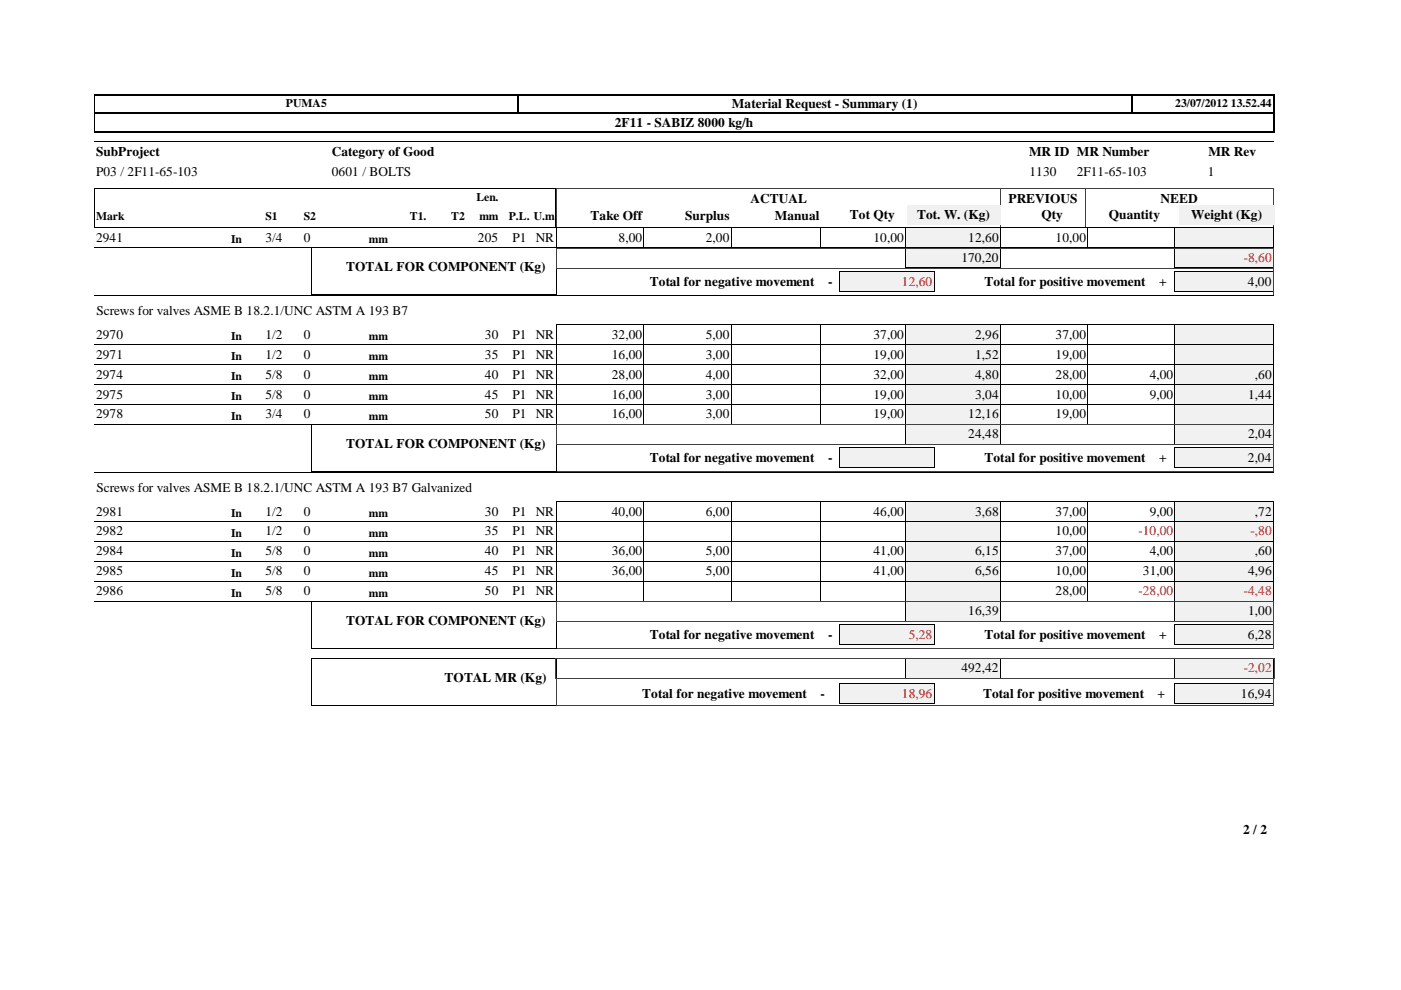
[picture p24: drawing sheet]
<svg xmlns="http://www.w3.org/2000/svg" width="297mm" height="210mm" viewBox="0 0 297 210" stroke-linecap="round" stroke-linejoin="round" font-family="sans-serif">
<defs><g id="words">
<g font-size="2.8">
<text x="155.2" y="22.9">Material Request - Summary (1)</text>
<text x="130.3" y="26.8">2F11 - SABIZ 8000 kg/h</text>
<text x="20.4" y="33.1">SubProject</text>
<text x="70.4" y="33">Category of Good</text>
<text x="218.2" y="33">MR ID MR Number</text>
<text x="256.2" y="33">MR Rev</text>
<text x="20.4" y="37.3">P03 / 2F11-65-103</text>
<text x="70.4" y="37.2">0601 / BOLTS</text>
<text x="218.3" y="37.2">1130</text>
<text x="228.3" y="37.2">2F11-65-103</text>
<text x="256.1" y="37.2">1</text>
<text x="125.2" y="46.7">Take Off</text>
<text x="145.2" y="46.7">Surplus</text>
<text x="159.1" y="43">ACTUAL</text>
<text x="164.3" y="46.7">Manual</text>
<text x="180.2" y="46.4">Tot Qty</text>
<text x="194.4" y="46.4">Tot. W. (Kg)</text>
<text x="213.8" y="43">PREVIOUS</text>
<text x="220.8" y="46.4">Qty</text>
<text x="235.1" y="46.4">Quantity</text>
<text x="246.1" y="43">NEED</text>
<text x="252.6" y="46.4">Weight (Kg)</text>
<text x="20.4" y="51.3">2941</text>
<text x="56.3" y="51.3">3/4</text>
<text x="64.4" y="51.3">0</text>
<text x="101.3" y="51.3">205</text>
<text x="108.7" y="51.3">P1 NR</text>
<text x="131.1" y="51.3">8,00</text>
<text x="149.6" y="51.3">2,00</text>
<text x="185.2" y="51.3">10,00</text>
<text x="205.3" y="51.3">12,60</text>
<text x="223.8" y="51.3">10,00</text>
<text x="73.4" y="57.5">TOTAL FOR COMPONENT (Kg)</text>
<text x="203.8" y="55.5">170,20</text>
<text x="137.7" y="60.6">Total for negative movement</text>
<text x="175.6" y="60.6">-</text>
<text x="208.7" y="60.6">Total for positive movement</text>
<text x="245.7" y="60.6">+</text>
<text x="264.5" y="60.5">4,00</text>
<text x="20.4" y="71.8">2970</text>
<text x="20.4" y="66.9">Screws for valves ASME B 18.2.1/UNC ASTM A 193 B7</text>
<text x="56.3" y="71.8">1/2</text>
<text x="64.4" y="71.8">0</text>
<text x="102.8" y="71.8">30</text>
<text x="108.7" y="71.8">P1 NR</text>
<text x="129.7" y="71.8">32,00</text>
<text x="149.6" y="71.8">5,00</text>
<text x="185.2" y="71.8">37,00</text>
<text x="206.8" y="71.8">2,96</text>
<text x="223.8" y="71.8">37,00</text>
<text x="20.4" y="76">2971</text>
<text x="56.3" y="76">1/2</text>
<text x="64.4" y="76">0</text>
<text x="102.8" y="76">35</text>
<text x="108.7" y="76">P1 NR</text>
<text x="129.7" y="76">16,00</text>
<text x="149.6" y="76">3,00</text>
<text x="185.2" y="76">19,00</text>
<text x="206.8" y="76">1,52</text>
<text x="223.8" y="76">19,00</text>
<text x="20.4" y="80.3">2974</text>
<text x="56.3" y="80.3">5/8</text>
<text x="64.4" y="80.3">0</text>
<text x="102.8" y="80.3">40</text>
<text x="108.7" y="80.3">P1 NR</text>
<text x="129.7" y="80.3">28,00</text>
<text x="149.6" y="80.3">4,00</text>
<text x="185.2" y="80.3">32,00</text>
<text x="206.8" y="80.3">4,80</text>
<text x="223.8" y="80.3">28,00</text>
<text x="243.8" y="80.3">4,00</text>
<text x="266.1" y="80.3">,60</text>
<text x="20.4" y="84.5">2975</text>
<text x="20.4" y="88.7">2978</text>
<text x="56.3" y="84.5">5/8</text>
<text x="56.3" y="88.7">3/4</text>
<text x="64.4" y="84.5">0</text>
<text x="64.4" y="88.7">0</text>
<text x="102.8" y="84.5">45</text>
<text x="102.8" y="88.7">50</text>
<text x="108.7" y="84.5">P1 NR</text>
<text x="108.7" y="88.7">P1 NR</text>
<text x="129.7" y="84.5">16,00</text>
<text x="129.7" y="88.7">16,00</text>
<text x="149.6" y="84.5">3,00</text>
<text x="149.6" y="88.7">3,00</text>
<text x="185.2" y="84.5">19,00</text>
<text x="185.2" y="88.7">19,00</text>
<text x="205.3" y="88.7">12,16</text>
<text x="206.8" y="84.5">3,04</text>
<text x="223.8" y="84.5">10,00</text>
<text x="223.8" y="88.7">19,00</text>
<text x="243.8" y="84.5">9,00</text>
<text x="264.6" y="84.5">1,44</text>
<text x="73.4" y="95">TOTAL FOR COMPONENT (Kg)</text>
<text x="205.3" y="93">24,48</text>
<text x="264.6" y="93">2,04</text>
<text x="137.7" y="98">Total for negative movement</text>
<text x="175.6" y="98">-</text>
<text x="208.7" y="98">Total for positive movement</text>
<text x="245.7" y="98">+</text>
<text x="264.5" y="98">2,04</text>
<text x="20.4" y="104.4">Screws for valves ASME B 18.2.1/UNC ASTM A 193 B7 Galvanized</text>
<text x="20.4" y="109.3">2981</text>
<text x="20.4" y="113.5">2982</text>
<text x="56.3" y="109.3">1/2</text>
<text x="56.3" y="113.5">1/2</text>
<text x="64.4" y="109.3">0</text>
<text x="64.4" y="113.5">0</text>
<text x="102.8" y="109.3">30</text>
<text x="102.8" y="113.5">35</text>
<text x="108.7" y="109.3">P1 NR</text>
<text x="108.7" y="113.5">P1 NR</text>
<text x="129.7" y="109.3">40,00</text>
<text x="149.6" y="109.3">6,00</text>
<text x="185.2" y="109.3">46,00</text>
<text x="206.8" y="109.3">3,68</text>
<text x="223.8" y="109.3">37,00</text>
<text x="223.8" y="113.5">10,00</text>
<text x="243.8" y="109.3">9,00</text>
<text x="266.1" y="109.3">,72</text>
<text x="20.4" y="117.8">2984</text>
<text x="56.3" y="117.8">5/8</text>
<text x="64.4" y="117.8">0</text>
<text x="102.8" y="117.8">40</text>
<text x="108.7" y="117.8">P1 NR</text>
<text x="129.7" y="117.8">36,00</text>
<text x="149.6" y="117.8">5,00</text>
<text x="185.2" y="117.8">41,00</text>
<text x="206.8" y="117.8">6,15</text>
<text x="223.8" y="117.8">37,00</text>
<text x="243.8" y="117.8">4,00</text>
<text x="266.1" y="117.8">,60</text>
<text x="20.4" y="122">2985</text>
<text x="56.3" y="122">5/8</text>
<text x="64.4" y="122">0</text>
<text x="102.8" y="122">45</text>
<text x="108.7" y="122">P1 NR</text>
<text x="129.7" y="122">36,00</text>
<text x="149.6" y="122">5,00</text>
<text x="185.2" y="122">41,00</text>
<text x="206.8" y="122">6,56</text>
<text x="223.8" y="122">10,00</text>
<text x="242.3" y="122">31,00</text>
<text x="264.6" y="122">4,96</text>
<text x="20.4" y="126.2">2986</text>
<text x="56.3" y="126.2">5/8</text>
<text x="64.4" y="126.2">0</text>
<text x="102.8" y="126.2">50</text>
<text x="108.7" y="126.2">P1 NR</text>
<text x="205.3" y="130.5">16,39</text>
<text x="223.8" y="126.2">28,00</text>
<text x="264.6" y="130.5">1,00</text>
<text x="73.4" y="132.5">TOTAL FOR COMPONENT (Kg)</text>
<text x="137.7" y="135.6">Total for negative movement</text>
<text x="175.6" y="135.6">-</text>
<text x="208.7" y="135.6">Total for positive movement</text>
<text x="245.7" y="135.6">+</text>
<text x="264.5" y="135.5">6,28</text>
<text x="203.8" y="142.6">492,42</text>
<text x="94.3" y="144.6">TOTAL MR (Kg)</text>
<text x="136.2" y="148">Total for negative movement</text>
<text x="174" y="148">-</text>
<text x="208.4" y="148">Total for positive movement</text>
<text x="245.4" y="148">+</text>
<text x="263.1" y="148">16,94</text>
<text x="263.6" y="176.9">2 / 2</text>
</g>
<g font-size="2.8" fill="#f00">
<text x="263.7" y="55.5">-8,60</text>
<text x="191.2" y="60.5">12,60</text>
<text x="241.4" y="113.5">-10,00</text>
<text x="265.1" y="113.5">-,80</text>
<text x="241.4" y="126.2">-28,00</text>
<text x="263.7" y="126.2">-4,48</text>
<text x="192.7" y="135.5">5,28</text>
<text x="263.7" y="142.6">-2,02</text>
<text x="191.2" y="148">18,96</text>
</g>
<g font-size="2.5">
<text x="60.6" y="22.6">PUMA5</text>
<text x="249.2" y="22.6">23/07/2012 13.52.44</text>
<text x="20.4" y="46.7">Mark</text>
<text x="56.3" y="46.7">S1</text>
<text x="64.4" y="46.7">S2</text>
<text x="86.9" y="46.7">T1.</text>
<text x="95.7" y="46.7">T2</text>
<text x="101" y="42.7">Len.</text>
<text x="101.6" y="46.7">mm</text>
<text x="107.9" y="46.7">P.L. U.m</text>
<text x="49" y="51.5">In</text>
<text x="78.2" y="51.5">mm</text>
<text x="49" y="72.1">In</text>
<text x="49" y="76.3">In</text>
<text x="78.2" y="72.1">mm</text>
<text x="78.2" y="76.3">mm</text>
<text x="49" y="80.5">In</text>
<text x="78.2" y="80.5">mm</text>
<text x="49" y="84.8">In</text>
<text x="49" y="89">In</text>
<text x="78.2" y="84.8">mm</text>
<text x="78.2" y="89">mm</text>
<text x="49" y="109.6">In</text>
<text x="49" y="113.8">In</text>
<text x="78.2" y="109.6">mm</text>
<text x="78.2" y="113.8">mm</text>
<text x="49" y="118">In</text>
<text x="78.2" y="118">mm</text>
<text x="49" y="122.3">In</text>
<text x="78.2" y="122.3">mm</text>
<text x="49" y="126.5">In</text>
<text x="78.2" y="126.5">mm</text>
</g>
</g></defs>
<path d="M270.1 20v4.1M20 20.1h250.3M20 24h250.3M20 27.9h250.3" fill="none" stroke="#000" stroke-width=".25"/>
<path d="M239.9 20v4.1" fill="none" stroke="#000" stroke-width=".38"/>
<path d="M109.9 20v4.1" fill="none" stroke="#000" stroke-width=".34"/>
<path d="M20.1 20v8M20 30h250M20 39.9h97.9M20 39.9v8.3l97.9 .1v-8.4" fill="none" stroke="#000" stroke-width=".21"/>
<path d="M20 24h250.3M270.1 23.9v4.1" fill="none" stroke="#000" stroke-width=".3"/>
<path d="M118 39.9h152M118 39.9v8.3h152M212.1 39.9v8.4M212.2 39.9v8.4M230.1 39.9v8.4M270 39.9v8.4" fill="none" stroke="#404040" stroke-width=".21"/>
<path d="M99.6 43.9h6.4v3.8h-6.4z" fill="#fff"/>
<g fill="#f1f1f1">
<path d="M192.3 43.4h19.8v4.2h-19.8z"/>
<path d="M250 43.4h20.2v4.2h-20.2z"/>
</g>
<path d="M20 52.5h172.1M118 48.3h74.1M118 48.3v4.2M136.5 48.3v4.2M155 48.3v4.2M174.1 48.3v4.2M192 48.3v4.2M212.1 48.3h37M212.1 48.3v4.2M230.6 48.3v4.2M249.1 48.3v4.2h-37" fill="none" stroke="#000" stroke-width=".21"/>
<path d="M192.1 48.3h20v4.2h-20z" fill="#f1f1f1"/>
<path d="M192 48.3h20.1M192 48.3v4.2h20.1v-4.2" fill="none" stroke="#000" stroke-width=".21"/>
<path d="M249.1 48.3h20.9v4.2h-20.9z" fill="#f1f1f1"/>
<path d="M249.1 48.3h20.9M249.1 52.5h20.9M249.1 48.3v4.2M270 48.3v4.2" fill="none" stroke="#000" stroke-width=".21"/>
<path d="M192.1 52.5h20v4.2h-20z" fill="#f1f1f1"/>
<path d="M192 52.5h20.1M192 52.5v4.2l20.1 .1v-4.3" fill="none" stroke="#000" stroke-width=".21"/>
<path d="M249.1 52.5h20.9v4.2h-20.9z" fill="#f1f1f1"/>
<path d="M249.1 52.5h20.9M249.1 56.7h20.9M249.1 52.5v4.3M270 52.5v4.3" fill="none" stroke="#000" stroke-width=".21"/>
<path d="M249.1 57.5h20.8v4.2h-20.8z" fill="#f1f1f1"/>
<path d="M249 57.5h21l-.1 4.3-20.9-.1z" fill="none" stroke="#000" stroke-width=".21"/>
<path d="M178 57.5h20v4.2h-20z" fill="#f1f1f1"/>
<g fill="none" stroke="#000" stroke-width=".21">
<path d="M66 52.5h52.1M66 52.5v10M118 52.5v10M177.9 57.5h20.2v4.3l-20.2-.1zM20 62.6h250M20 73h172.1M66 62.5h52.1M136.5 68.8v4.3M155 68.8v4.3M174.1 68.8v4.3M192 68.8v4.3M192.1 68.8h-74.1v4.3"/>
<path d="M212.1 68.8h37v4.3M212.1 73h37M212.1 68.8v4.3M230.6 68.8v4.3"/>
</g>
<path d="M118 56.9v-4.3h152.1v4.3M118 56.8v5.8h152.1v-5.8h-152.1" fill="none" stroke="#404040" stroke-width=".21"/>
<path d="M192.1 68.8h20v4.2h-20z" fill="#f1f1f1"/>
<path d="M192 73h20.1M192 73.1v-4.3h20.1v4.3" fill="none" stroke="#000" stroke-width=".21"/>
<path d="M249.1 68.8h20.9v4.2h-20.9z" fill="#f1f1f1"/>
<path d="M20 77.3h172.1M136.5 73v4.3M155 73v4.3M174.1 73v4.3M192 73v4.3M192.1 73h-74.1v4.3M212.1 73h57.9M212.1 73v4.3M230.6 73v4.3M249.1 68.8h20.9M249.1 68.8v8.5h-37M270 68.8v4.3" fill="none" stroke="#000" stroke-width=".21"/>
<path d="M192.1 73h20v4.3h-20z" fill="#f1f1f1"/>
<path d="M192 73h20.1v4.3h-20.1z" fill="none" stroke="#000" stroke-width=".21"/>
<path d="M249.1 73h20.9v4.3h-20.9z" fill="#f1f1f1"/>
<path d="M136.5 77.3v4.2M155 77.3v4.2M174.1 77.3v4.2M192 77.3v4.2M192.1 77.3h-74.1v4.2M212.1 77.3h57.9M212.1 77.3v4.2M230.6 77.3v4.2M249.1 73h20.9M249.1 73v8.5h-37M270 73v4.3M20 81.5h172.1" fill="none" stroke="#000" stroke-width=".21"/>
<path d="M192.1 77.3h20v4.2h-20z" fill="#f1f1f1"/>
<path d="M192 77.3h20.1v4.2h-20.1z" fill="none" stroke="#000" stroke-width=".21"/>
<path d="M249.1 77.3h20.9v4.2h-20.9z" fill="#f1f1f1"/>
<g fill="none" stroke="#000" stroke-width=".21">
<path d="M249.1 77.3h20.9M249.1 77.3v8.5l-37-.1M270 77.3v4.2M20 85.7h172.1M118 81.5h74.1M118 81.5v4.3M136.5 81.5v4.3M155 81.5v4.3M174.1 81.5v4.3M192 81.5v4.3M212.1 81.5h57.9M212.1 81.5v4.3"/>
<path d="M230.6 81.5v4.3"/>
</g>
<path d="M192.1 81.5h20v4.2h-20z" fill="#f1f1f1"/>
<path d="M192 81.5h20.1M192 81.5v4.2l20.1 .1v-4.3" fill="none" stroke="#000" stroke-width=".21"/>
<path d="M249.1 81.5h20.9v4.2h-20.9z" fill="#f1f1f1"/>
<g fill="none" stroke="#000" stroke-width=".21">
<path d="M20 90h172.1M118 85.7h74.1M118 85.7v4.3M136.5 85.7v4.3M155 85.7v4.3M174.1 85.7v4.3M192 85.7v4.3M212.1 85.7h57.9M212.1 85.7v4.3M230.6 85.7v4.3M249.1 81.5h20.9M249.1 81.5v8.5h-37"/>
<path d="M270 81.5v4.3"/>
</g>
<path d="M192.1 85.7h20v4.3h-20z" fill="#f1f1f1"/>
<path d="M192 85.7h20.1M192 85.7v4.3h20.1v-4.3" fill="none" stroke="#000" stroke-width=".21"/>
<path d="M249.1 85.7h20.9v4.3h-20.9z" fill="#f1f1f1"/>
<path d="M249.1 85.7h20.9M249.1 90h20.9M249.1 85.7v4.3M270 85.7v4.3" fill="none" stroke="#000" stroke-width=".21"/>
<path d="M192.1 90h20v4.2h-20z" fill="#f1f1f1"/>
<path d="M192 90h20.1M192 94.2h20.1M192 90v4.2M212.1 90v4.2" fill="none" stroke="#000" stroke-width=".21"/>
<path d="M249.1 90h20.9v4.2h-20.9z" fill="#f1f1f1"/>
<path d="M249.1 90h20.9M249.1 94.2h20.9M249.1 90v4.2M270 90v4.2" fill="none" stroke="#000" stroke-width=".21"/>
<path d="M249.1 95h20.8v4.2h-20.8z" fill="#f1f1f1"/>
<path d="M249 95h21M249.1 95l-.1 4.2h20.9v-4.2" fill="none" stroke="#000" stroke-width=".21"/>
<path d="M178 95h20v4.2h-20z" fill="#f1f1f1"/>
<g fill="none" stroke="#000" stroke-width=".21">
<path d="M66 90h52.1M66 99.9h52.1M66 90v9.9M118 90v9.9M177.9 95h20.2M177.9 95v4.2h20.2v-4.2M20 100.1h250M20 110.6h172.1M118 106.3h74.1M118 106.3v4.3M136.5 106.3v4.3M155 106.3v4.3"/>
<path d="M174.1 106.3v4.3M192 106.3v4.3M212.1 106.3h37M212.1 106.3v4.3M230.6 106.3v4.3M249.1 106.3v4.3h-37"/>
</g>
<path d="M118 94.3v5.8h152.1v-5.8h-152.1v-4.3l152.1 .1v4.2" fill="none" stroke="#404040" stroke-width=".21"/>
<path d="M192.1 106.3h20v4.2h-20z" fill="#f1f1f1"/>
<path d="M192 106.3h20.1M192 106.3v4.3h20.1v-4.3" fill="none" stroke="#000" stroke-width=".21"/>
<path d="M249.1 106.3h20.9v4.2h-20.9z" fill="#f1f1f1"/>
<g fill="none" stroke="#000" stroke-width=".21">
<path d="M20 114.8h172.1M118 110.6h74.1M118 110.5v4.3M136.5 110.5v4.3M155 110.5v4.3M174.1 110.5v4.3M192 110.5v4.3M212.1 110.6h57.9M212.1 110.5v4.3M230.6 110.5v4.3M249.1 106.3h20.9M249.1 106.3v8.5h-37"/>
<path d="M270 106.3v4.3"/>
</g>
<path d="M192.1 110.5h20v4.3h-20z" fill="#f1f1f1"/>
<path d="M192 110.6h20.1M192 110.5v4.3h20.1v-4.3" fill="none" stroke="#000" stroke-width=".21"/>
<path d="M249.1 110.5h20.9v4.3h-20.9z" fill="#f1f1f1"/>
<g fill="none" stroke="#000" stroke-width=".21">
<path d="M20 119h172.1M118 114.8h74.1M118 114.8v4.2M136.5 114.8v4.2M155 114.8v4.2M174.1 114.8v4.2M192 114.8v4.2M212.1 114.8h57.9M212.1 119h37M212.1 114.8v4.2M230.6 114.8v4.2M249.1 110.6h20.9"/>
<path d="M249.1 110.5v8.5M270 110.5v4.3"/>
</g>
<path d="M192.1 114.8h20v4.2h-20z" fill="#f1f1f1"/>
<path d="M192 114.8h20.1M192 119h20.1M192 114.8v4.2M212.1 114.8v4.2" fill="none" stroke="#000" stroke-width=".21"/>
<path d="M249.1 114.8h20.9v4.2h-20.9z" fill="#f1f1f1"/>
<g fill="none" stroke="#000" stroke-width=".21">
<path d="M136.5 119v4.3M155 119v4.3M174.1 119v4.3M192 119v4.3M192.1 119h-74.1v4.3M212.1 119h57.9M212.1 119v4.3M230.6 119v4.3M249.1 114.8h20.9M249.1 114.8v8.5M270 114.8v4.2M20 123.3h172.1"/>
<path d="M212.1 123.3h37"/>
</g>
<path d="M192.1 119h20v4.2h-20z" fill="#f1f1f1"/>
<path d="M192 123.3h20.1M192 123.3v-4.3h20.1v4.3" fill="none" stroke="#000" stroke-width=".21"/>
<path d="M249.1 119h20.9v4.2h-20.9z" fill="#f1f1f1"/>
<g fill="none" stroke="#000" stroke-width=".21">
<path d="M249.1 119h20.9M249.1 119v8.5M270 119v4.3M20 127.5h172.1M136.5 123.2v4.3M155 123.2v4.3M174.1 123.2v4.3M192 123.2v4.3M192.1 123.3h-74.1v4.2M212.1 123.3h57.9M212.1 127.5h37M212.1 123.2v4.3"/>
<path d="M230.6 123.2v4.3"/>
</g>
<path d="M192.1 123.2h20v4.3h-20z" fill="#f1f1f1"/>
<path d="M192 127.5h20.1M192 127.5v-4.2h20.1v4.2" fill="none" stroke="#000" stroke-width=".21"/>
<path d="M249.1 123.2h20.9v4.3h-20.9z" fill="#f1f1f1"/>
<path d="M249.1 123.3h20.9M249.1 127.5h20.9M249.1 123.2v4.3M270 123.2v4.3" fill="none" stroke="#000" stroke-width=".21"/>
<path d="M192.1 127.5h20v4.2h-20z" fill="#f1f1f1"/>
<path d="M192 127.5h20.1v4.2h-20.1z" fill="none" stroke="#000" stroke-width=".21"/>
<path d="M249.1 127.5h20.9v4.2h-20.9z" fill="#f1f1f1"/>
<path d="M249.1 127.5h20.9M249.1 131.7h20.9M249.1 127.5v4.2M270 127.5v4.2" fill="none" stroke="#000" stroke-width=".21"/>
<path d="M249.1 132.5h20.8v4.2h-20.8z" fill="#f1f1f1"/>
<path d="M249 136.7h21M249.1 136.7l-.1-4.2h21l-.1 4.2" fill="none" stroke="#000" stroke-width=".21"/>
<path d="M178 132.5h20v4.2h-20z" fill="#f1f1f1"/>
<path d="M66 127.5h52.1l-.1 10-52-.1zM177.9 136.7h20.2M177.9 136.7v-4.2h20.2v4.2" fill="none" stroke="#000" stroke-width=".21"/>
<path d="M118 127.6h152.1M118 127.6v4.2h152.1M118 137.6h152.1M118 131.8v5.8M270.1 127.6v4.2M270.1 131.8v5.8" fill="none" stroke="#404040" stroke-width=".21"/>
<path d="M192.1 139.6h20v4.2h-20z" fill="#f1f1f1"/>
<path d="M192 139.6h20.1M192 139.6v4.2M212.1 139.6v4.2M192 143.8h20.1" fill="none" stroke="#000" stroke-width=".21"/>
<path d="M249.1 139.6h20.9v4.2h-20.9z" fill="#f1f1f1"/>
<path d="M249.1 139.6h20.9M249.1 139.6v4.2M270 139.6v4.2M249.1 143.8h20.9" fill="none" stroke="#000" stroke-width=".21"/>
<path d="M249.1 145h20.8v4.2h-20.8z" fill="#f1f1f1"/>
<path d="M249 145h21M249.1 145l-.1 4.2 20.9 .1v-4.3" fill="none" stroke="#000" stroke-width=".21"/>
<path d="M178 145h20v4.2h-20z" fill="#f1f1f1"/>
<path d="M66 139.6h52.1M66 139.6v10M118 139.6v10M66 149.5h52.1M177.9 145h20.2M177.9 145v4.2l20.2 .1v-4.3" fill="none" stroke="#000" stroke-width=".21"/>
<path d="M117.9 139.6h152.3M117.9 139.6v4.2M270.2 139.6v4.2M117.9 143.8h152.3M118 149.5h152.1M118 143.8v5.8M270.1 143.8v5.8" fill="none" stroke="#404040" stroke-width=".21"/>
<use href="#words"/>
</svg>
